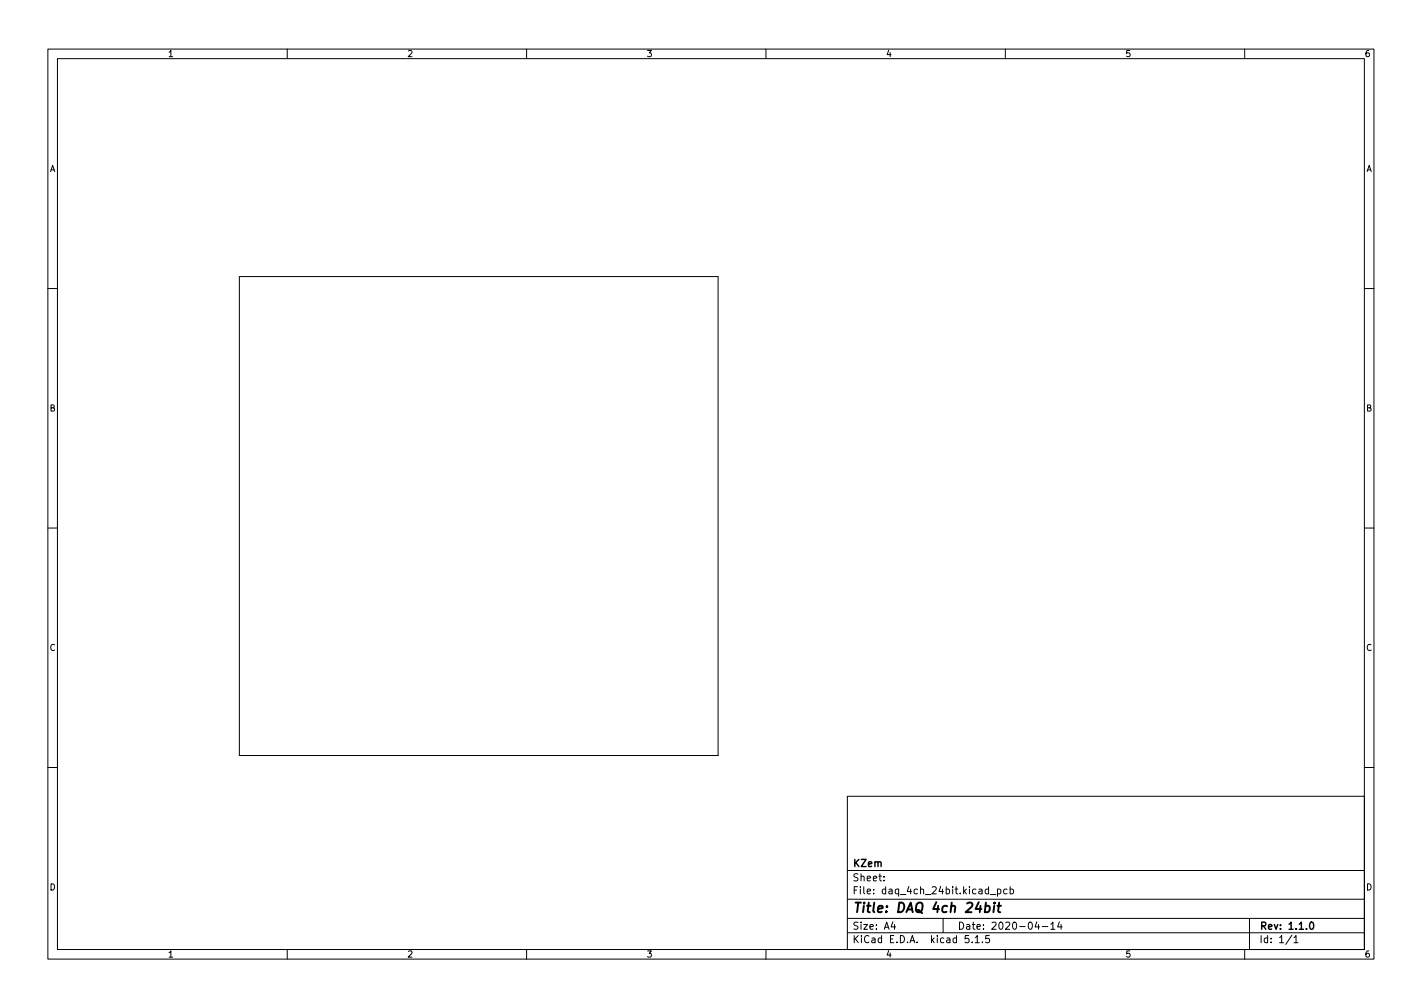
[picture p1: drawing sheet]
<svg xmlns="http://www.w3.org/2000/svg" width="297mm" height="210mm" viewBox="0 0 297 210" stroke-linecap="round" stroke-linejoin="round" font-family="sans-serif">
<defs><g id="words">
<text font-size="2.8" x="178" y="190.6">Title: DAQ 4ch 24bit</text>
<g font-size="2.1">
<text x="178" y="184">Sheet:</text>
<text x="178" y="181">KZem</text>
<text x="178" y="186.7">File: daq_4ch_24bit.kicad_pcb</text>
<text x="178" y="196.9">KiCad E.D.A. kicad 5.1.5</text>
<text x="178" y="194.1">Size: A4</text>
<text x="200" y="194.1">Date: 2020-04-14</text>
<text x="263" y="194.1">Rev: 1.1.0</text>
<text x="263" y="196.9">Id: 1/1</text>
</g>
<g font-size="1.8">
<text x="35" y="11.9">1</text>
<text x="85" y="11.9">2</text>
<text x="135" y="11.9">3</text>
<text x="185" y="11.9">4</text>
<text x="235" y="11.9">5</text>
<text x="285" y="11.9">6</text>
<text x="10.3" y="35.9">A</text>
<text x="285.3" y="35.9">A</text>
<text x="10.3" y="85.9">B</text>
<text x="285.3" y="85.9">B</text>
<text x="10.3" y="135.9">C</text>
<text x="285.3" y="135.9">C</text>
<text x="10.3" y="185.9">D</text>
<text x="285.3" y="185.9">D</text>
<text x="35" y="199.9">1</text>
<text x="85" y="199.9">2</text>
<text x="135" y="199.9">3</text>
<text x="185" y="199.9">4</text>
<text x="235" y="199.9">5</text>
<text x="285" y="199.9">6</text>
</g>
</g></defs>
<g fill="none" stroke="#000" stroke-width=".21">
<path d="M10 10.2h277v190.1h-277zM12 12.2h273v186.1h-273zM60 10.2v2M110 10.2v2M160 10.2v2M210 10.2v2M260 10.2v2M50 57.7h100v100h-100zM10 60.2h2M285 60.2h2M10 110.2h2M285 110.2h2"/>
<path d="M10 160.2h2M177 166.3h108v32h-108zM285 160.2h2M60 198.3v2M110 198.3v2M160 198.3v2M177 194.8h108M177 191.8h108M177 187.8h108M177 181.8h108M184.6 183.8v.1M184.6 183v.1"/>
<path d="M186.5 192.5l-.4 1h1M186.9 193v1M197 191.8v3M202.4 195.3h-.8v.7l.2-.1 .5 .1 .1 .2v.5l-.3 .1-.5-.1M203.1 196.7v.1M203.7 195.8l.4-.5v1.5M203.7 196.8h.9M205.2 196.7v.1M206.6 195.3h-.7v.7l.2-.1 .5 .1 .1 .2-.1 .5-.2 .1-.5-.1M206.9 186.8h1.1M208.4 185.7l.4-.1 .3 .3-.2 .7h-.5M208.4 185.6v1.5"/>
<path d="M210 198.3v2M210.4 185.7l-.5-.1-.3 .3 .2 .7h.6M211 185.7l.4-.1 .3 .3-.1 .7h-.6M211 185.1v1.5M216.6 192.5l-.4 1h.9M216.9 193v1M217.7 193.5h1.2M219.5 193l.4-.5v1.5M219.5 194h.9M221.3 192.5l-.4 1h1M221.6 193v1M260 198.3v2"/>
<path d="M261 191.8v6.5M269.9 195.3l-1.3 1.9M270.3 195.8l.4-.5v1.5M270.3 196.8h.8"/>
</g>
<path d="M273.8 192.6l.1-.1a.8 .8 0 0 1 .5 .8 .8 .8 0 0 1-.5 .7 1 1 0 0 1-.1-1.4z" fill="none" stroke="#000" stroke-width=".3"/>
<path d="M205.9 189.2h.7l.2 .3-.1 .6a.66 .66 0 0 1-1 .3M206 188.5l-.3 2M207.7 189.1l-.2 1.4M207.8 188.5l-.1 .2M208.3 189.1h.8M208.7 188.5l-.2 1.7 .1 .2 .3 .1" fill="none" stroke="#000" stroke-width=".4"/>
<use href="#words"/>
</svg>
